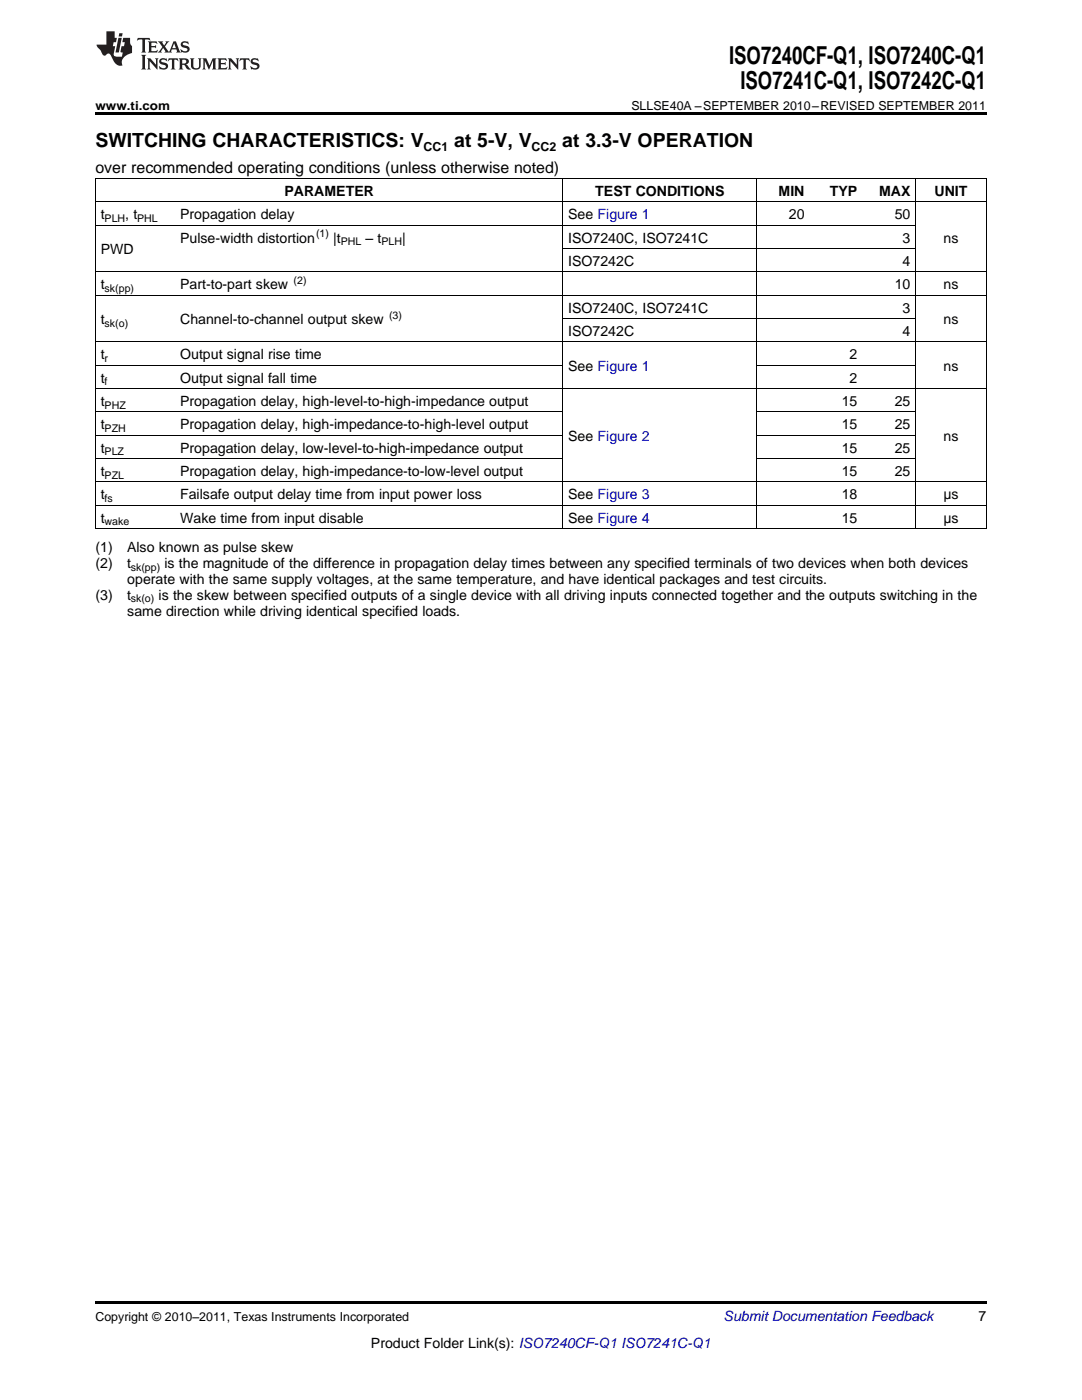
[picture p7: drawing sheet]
<svg xmlns="http://www.w3.org/2000/svg" width="216mm" height="279mm" viewBox="0 0 216 279" stroke-linecap="round" stroke-linejoin="round" font-family="sans-serif">
<defs><g id="words">
<g font-size="4.9">
<text x="145.5" y="12.8">ISO7240CF-Q1, ISO7240C-Q1</text>
<text x="147.7" y="17.8">ISO7241C-Q1, ISO7242C-Q1</text>
</g>
<g font-size="3.9">
<text x="19" y="29.3">SWITCHING CHARACTERISTICS: V</text>
<text x="90.6" y="29.3">at 5-V, V</text>
<text x="112.2" y="29.3">at 3.3-V OPERATION</text>
</g>
<text font-size="3.2" x="19" y="34.4">over recommended operating conditions (unless otherwise noted)</text>
<g font-size="2.8">
<text x="56.8" y="39.1">PARAMETER</text>
<text x="118.8" y="39.1">TEST CONDITIONS</text>
<text x="155.4" y="39.1">MIN</text>
<text x="165.6" y="39.1">TYP</text>
<text x="175.4" y="39.1">MAX</text>
<text x="186.5" y="39.1">UNIT</text>
<text x="20.1" y="43.7">t</text>
<text x="25" y="43.7">, t</text>
<text x="35.9" y="43.7">Propagation delay</text>
<text x="113.4" y="43.7">See Figure 1</text>
<text x="157.4" y="43.7">20</text>
<text x="178.5" y="43.7">50</text>
<text x="20.1" y="50.7">PWD</text>
<text x="35.9" y="48.4">Pulse-width distortion</text>
<text x="66.5" y="48.4">|t</text>
<text x="73" y="48.4">– t</text>
<text x="80.2" y="48.4">|</text>
<text x="113.4" y="48.4">ISO7240C, ISO7241C</text>
<text x="113.4" y="53.1">ISO7242C</text>
<text x="180.1" y="48.4">3</text>
<text x="180.1" y="53.1">4</text>
<text x="188.3" y="48.4">ns</text>
<text x="20.1" y="57.7">t</text>
<text x="35.9" y="57.7">Part-to-part skew</text>
<text x="178.5" y="57.7">10</text>
<text x="188.3" y="57.7">ns</text>
<text x="20.1" y="64.7">t</text>
<text x="35.9" y="64.7">Channel-to-channel output skew</text>
<text x="113.4" y="62.4">ISO7240C, ISO7241C</text>
<text x="180.1" y="62.4">3</text>
<text x="188.3" y="64.7">ns</text>
<text x="20.1" y="71.7">t</text>
<text x="35.9" y="71.7">Output signal rise time</text>
<text x="113.4" y="67">ISO7242C</text>
<text x="169.5" y="71.7">2</text>
<text x="180.1" y="67">4</text>
<text x="20.1" y="76.3">t</text>
<text x="35.9" y="76.3">Output signal fall time</text>
<text x="113.4" y="74">See Figure 1</text>
<text x="169.5" y="76.3">2</text>
<text x="188.3" y="74">ns</text>
<text x="20.1" y="81">t</text>
<text x="35.9" y="81">Propagation delay, high-level-to-high-impedance output</text>
<text x="168" y="81">15</text>
<text x="178.5" y="81">25</text>
<text x="20.1" y="85.7">t</text>
<text x="35.9" y="85.7">Propagation delay, high-impedance-to-high-level output</text>
<text x="113.4" y="88">See Figure 2</text>
<text x="168" y="85.7">15</text>
<text x="178.5" y="85.7">25</text>
<text x="188.3" y="88">ns</text>
<text x="20.1" y="90.3">t</text>
<text x="20.1" y="95">t</text>
<text x="35.9" y="90.3">Propagation delay, low-level-to-high-impedance output</text>
<text x="35.9" y="95">Propagation delay, high-impedance-to-low-level output</text>
<text x="168" y="90.3">15</text>
<text x="168" y="95">15</text>
<text x="178.5" y="90.3">25</text>
<text x="178.5" y="95">25</text>
<text x="20.1" y="99.6">t</text>
<text x="35.9" y="99.6">Failsafe output delay time from input power loss</text>
<text x="113.4" y="99.6">See Figure 3</text>
<text x="168" y="99.6">18</text>
<text x="188.2" y="99.6">μs</text>
<text x="20.1" y="104.3">t</text>
<text x="35.9" y="104.3">Wake time from input disable</text>
<text x="113.4" y="104.3">See Figure 4</text>
<text x="168" y="104.3">15</text>
<text x="188.2" y="104.3">μs</text>
<text x="19" y="110.1">(1)</text>
<text x="19" y="113.3">(2)</text>
<text x="25.4" y="110.1">Also known as pulse skew</text>
<text x="25.4" y="113.3">t</text>
<text x="32.8" y="113.3">is the magnitude of the difference in propagation delay times between any specified terminals of two devices when both devices</text>
<text x="19" y="119.7">(3)</text>
<text x="25.4" y="119.7">t</text>
<text x="25.4" y="116.5">operate with the same supply voltages, at the same temperature, and have identical packages and test circuits.</text>
<text x="31.6" y="119.7">is the skew between specified outputs of a single device with all driving inputs connected together and the outputs switching in the</text>
<text x="25.4" y="122.8">same direction while driving identical specified loads.</text>
<text x="195.3" y="263.6">7</text>
<text x="74" y="269">Product Folder Link(s): ISO7240CF-Q1 ISO7241C-Q1</text>
</g>
<text font-size="2.8" fill="#0000c8" x="144.4" y="263.6">Submit Documentation Feedback</text>
<g font-size="2.5">
<text x="19" y="21.9">www.ti.com</text>
<text x="126" y="21.9">SLLSE40A –SEPTEMBER 2010–REVISED SEPTEMBER 2011</text>
<text x="84.5" y="30.1">CC1</text>
<text x="106.1" y="30.1">CC2</text>
<text x="19" y="263.6">Copyright © 2010–2011, Texas Instruments Incorporated</text>
</g>
<g font-size="2.1">
<text x="20.9" y="44.3">PLH</text>
<text x="27.4" y="44.3">PHL</text>
<text x="63.1" y="47.3">(1)</text>
<text x="68" y="49">PHL</text>
<text x="76.1" y="49">PLH</text>
<text x="20.9" y="58.3">sk(pp)</text>
<text x="58.6" y="56.6">(2)</text>
<text x="20.9" y="65.3">sk(o)</text>
<text x="77.6" y="63.6">(3)</text>
<text x="20.9" y="72.2">r</text>
<text x="20.9" y="76.9">f</text>
<text x="20.9" y="81.6">PHZ</text>
<text x="20.9" y="86.2">PZH</text>
<text x="20.9" y="90.9">PLZ</text>
<text x="20.9" y="95.5">PZL</text>
<text x="20.9" y="100.2">fs</text>
<text x="20.9" y="104.8">wake</text>
<text x="26.1" y="113.9">sk(pp)</text>
<text x="26.1" y="120.2">sk(o)</text>
</g>
</g></defs>
<g fill="#231f20">
<path d="M27.5 7.6l-.1 .5 .4-.2h.6v.1v2.1l-.2 .4h1l-.3-.4v-2.1l.1-.1h.5l.5 .2-.2-.5zM29.5 8.3l.2 .3v1.5l-.2 .4h1.8l.2-.6a1.04 1.04 0 0 1-1.3 .2v-.7h.6l.3 .2v-.6l-.3 .2h-.6v-.6l.8-.1 .4 .3-.2-.5zM31.5 8.3l.9 1.1-.9 1.1h.8l-.2-.2 .5-.7 .4 .7-.2 .2h1.5l-.1-.2 .1-.4h.9l.1 .4-.2 .2h1l-.3-.3-.7-1.9h-.5l-.9 2-.8-1 .9-1h-.8l.1 .3-.3 .5-.4-.6 .2-.2zM34.7 8.6l.4 1h-.7zM36.3 8.4a.63 .63 0 0 0-.2 .7 .63 .63 0 0 0 .6 .4l.6 .2 .1 .2a.75 .75 0 0 1-.7 .4 .75 .75 0 0 1-.6-.5l.1 .7 .1-.1a1.11 1.11 0 0 0 1.5-.6 1.13 1.13 0 0 0-1.2-.8l-.1-.4a1.04 1.04 0 0 1 1.2 .2l-.2-.5-.1 .1-.5-.2zM28.2 10.9l.2 .4v2.2l-.2 .4h1l-.3-.4v-2.2l.3-.4zM29.3 11.6l.3 .4v1.5l-.3 .4h.8l-.2-.4v-1.3l1.5 1.7v-1.9l.2-.4h-.7l.2 .4v.9l-1.1-1.3zM32 11.8a.62 .62 0 0 0-.2 .7 .62 .62 0 0 0 .6 .4l.6 .1 .1 .3a.76 .76 0 0 1-.7 .3 .76 .76 0 0 1-.6-.4l.1 .7 .1-.1a1.11 1.11 0 0 0 1.5-.6 1.13 1.13 0 0 0-1.2-.8l-.1-.4a1.04 1.04 0 0 1 1.2 .2l-.2-.6-.1 .1-.5-.1zM33.7 11.6l-.2 .6a.61 .61 0 0 1 .8-.3v1.6l-.2 .4h.9l-.2-.4v-1.6a.63 .63 0 0 1 .8 .3l-.2-.6zM35.6 11.6l.3 .4v1.5l-.3 .4h1l-.2-.2v-.8l.5 .2a.76 .76 0 0 0 1.2 .7l-1-1a.58 .58 0 0 0 .6-.5 .58 .58 0 0 0-.5-.6zM36.4 11.9h.1a.45 .45 0 0 1 .5 .1 .45 .45 0 0 1 .1 .5l-.7 .2zM37.9 11.6l.2 .2a2.17 2.17 0 0 0 .3 1.9 .99 .99 0 0 0 1.6-.6v-1.1l.2-.4h-.7l.2 .2a1.92 1.92 0 0 1-.2 1.8 .6 .6 0 0 1-.9-.5v-1.1l.2-.4zM40.4 11.6l.2 .4v1.5l-.2 .4h.7l-.2-.4v-1.4l.8 1.8 .8-1.8v1.4l-.2 .4h.9l-.2-.4v-1.5l.2-.4h-.8l-.6 1.5-.6-1.5zM43.4 11.6l.2 .4v1.5l-.2 .4h1.8l.2-.6a1.04 1.04 0 0 1-1.3 .1v-.6h.5l.4 .2v-.6l-.4 .2h-.5v-.7h.8l.3 .3-.1-.6zM45.5 11.6l.2 .4v1.5l-.2 .4h.7l-.2-.4v-1.3l1.5 1.7v-1.9l.2-.4h-.7l.2 .4v.9l-1.1-1.3zM47.9 11.6l-.1 .6a.61 .61 0 0 1 .8-.3v1.6l-.3 .4h1l-.3-.4 .1-1.6a.63 .63 0 0 1 .7 .3l-.1-.6zM50.2 11.8a.62 .62 0 0 0-.2 .7 .62 .62 0 0 0 .6 .4l.6 .1 .2 .3a.76 .76 0 0 1-.8 .3 .76 .76 0 0 1-.6-.4l.1 .7 .2-.1a1.11 1.11 0 0 0 1.5-.6 1.13 1.13 0 0 0-1.3-.8l-.1-.4a1.04 1.04 0 0 1 1.2 .2l-.1-.6-.2 .1-.5-.1z"/>
<path d="M21.2 6.3v2.6h-1.9l.1 .4 .7 .9a.91 .91 0 0 0 1 .8 .56 .56 0 0 1 .5-.3 .56 .56 0 0 1 .5 .3l.4 .8a1.53 1.53 0 0 0 1.9 1.2 1.54 1.54 0 0 1 1-2.1l.9-.3v-1.4a1.52 1.52 0 0 1-.3-1.6h-1.4l-.2 .8h.5l-.2 .8h-.4l-.2 1v.2l.4 .1-.2 .8a1.93 1.93 0 0 1-1.6-.3l.3-1.8h-.5l.2-.8h.4l.2-.8h-.4v-1.3zM23.6 7.6l-.6 2.9h.7l.6-2.9zM23.8 6.6l-.1 .7h.6l.2-.7z"/>
</g>
<path d="M19 22.5h177.8v.5h-177.8zM19 259.7h177.8v.5h-177.8z" fill="#000"/>
<g fill="none" stroke="#000" stroke-width=".2">
<path d="M19 35.6h177.8M19.1 35.7v69.9M112.3 35.7v69.9M151 35.7v69.9M182.7 35.7v69.9M196.8 35.7v69.9M19 58.9h177.8M19 54.3h177.8M19 45h163.7M19 40.3h177.8M112.3 49.6h70.4M19 77.6h177.8"/>
<path d="M19 72.9h93.3M19 68.2h177.8M112.3 63.6h70.4M151.1 72.9h31.6M19 96.2h177.8M19 91.5h93.3M19 86.9h93.3M19 82.2h93.3M151.1 91.5h31.6M151.1 86.9h31.6M151.1 82.2h31.6M19 105.5h177.8"/>
<path d="M19 100.8h177.8"/>
</g>
<use href="#words"/>
</svg>
